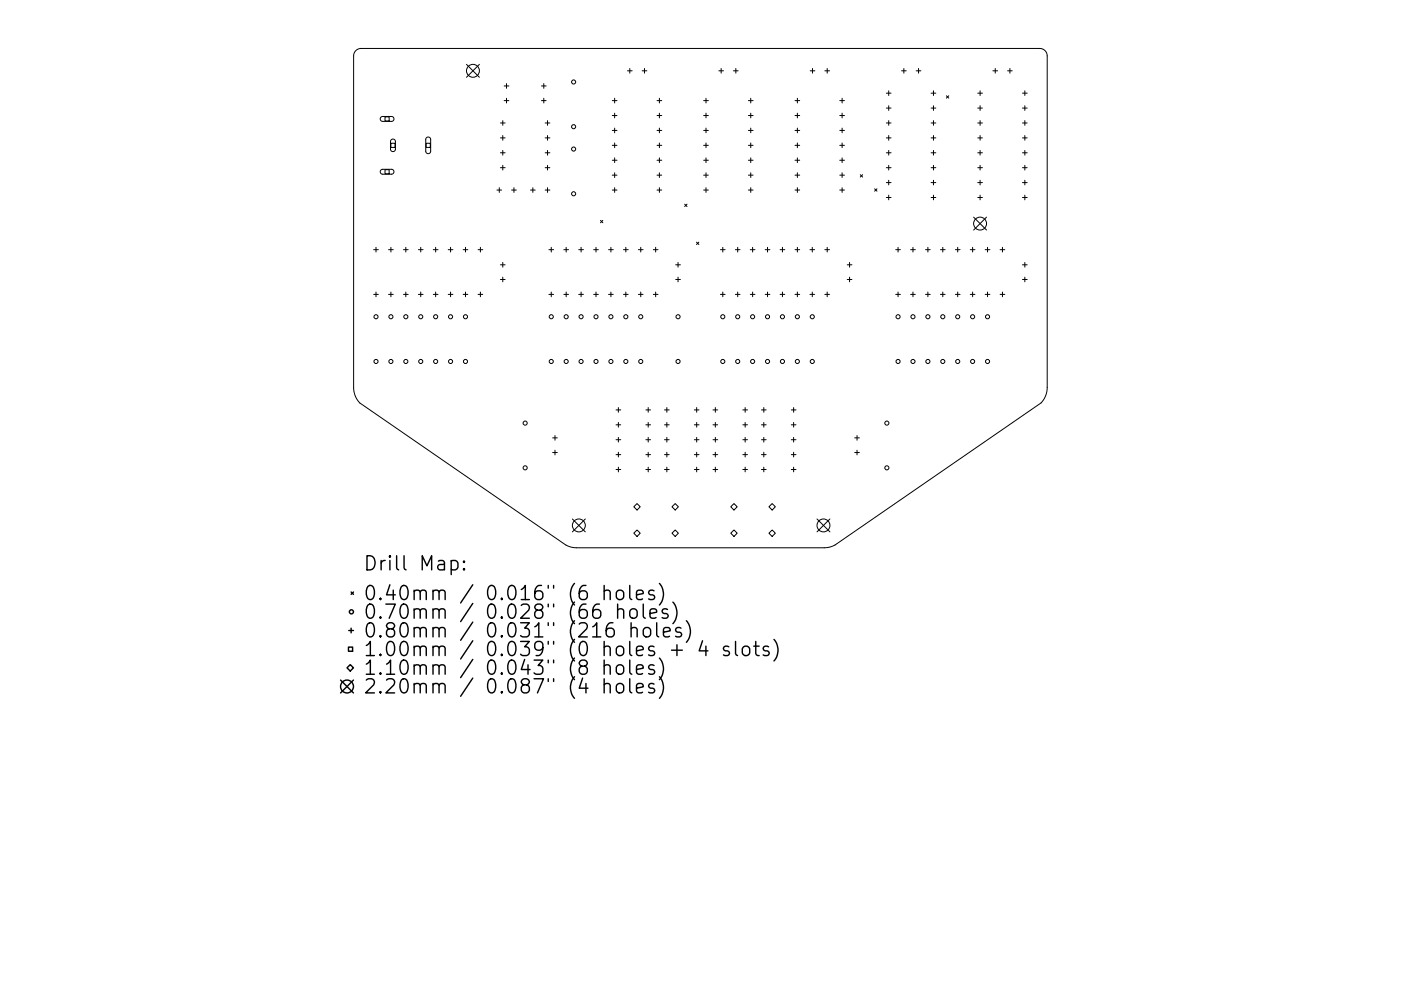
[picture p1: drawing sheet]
<svg xmlns="http://www.w3.org/2000/svg" width="297mm" height="210mm" viewBox="0 0 297 210" stroke-linecap="round" stroke-linejoin="round" font-family="sans-serif">
<defs><g id="words">
<g font-size="4.2">
<text x="76.9" y="121.1">Drill Map:</text>
<text x="76.9" y="127.4">0.40mm / 0.016&quot; (6 holes)</text>
<text x="76.9" y="131.3">0.70mm / 0.028&quot; (66 holes)</text>
<text x="76.9" y="135.3">0.80mm / 0.031&quot; (216 holes)</text>
<text x="76.9" y="139.2">1.00mm / 0.039&quot; (0 holes + 4 slots)</text>
<text x="76.9" y="143.2">1.10mm / 0.043&quot; (8 holes)</text>
<text x="76.9" y="147.2">2.20mm / 0.087&quot; (4 holes)</text>
</g>
</g></defs>
<g fill="none" stroke="#000" stroke-width=".21">
<path d="M75.4 10.7l.6-.3 .6-.1h143.8a1.58 1.58 0 0 1 1.6 1.6v70.3a4.7 4.7 0 0 1-1.3 3.3l-43.7 30.1-1 .5-1.3 .1h-52.4l-1.2-.1-1.1-.5-43.7-30.1a4.7 4.7 0 0 1-1.3-3.3v-70.3l.1-.6zM98.9 13.7l2.7 2.7M101.6 13.7l-2.7 2.7M106.9 18.2h1M107.4 17.7v1M114.8 18.2h1M115.3 17.7v1M133 15h1M133.5 14.5v1M136.1 15h1M136.6 14.5v1M152.4 15h1"/>
<path d="M152.9 14.5v1M155.5 15h1M156 14.5v1M171.8 15h1M172.3 14.5v1M174.9 15h1M175.4 14.5v1M187.9 19.8h1M188.4 19.3v1M191.1 15h1M191.6 14.5v1M194.3 15h.9"/>
<path d="M194.8 14.5v1M197.4 19.8h1M197.9 19.3v1M207.3 19.8h1M207.8 19.3v1M210.5 15h1M211 14.5v1M213.6 15h1M214.1 14.5v1M216.8 19.8h1M217.3 19.3v1M80.8 24.9l.3-.2h2l.3 .2 .1 .4-.4 .4h-2.1l-.4-.3z"/>
<path d="M80.8 36.1l.3-.2h2l.3 .2 .1 .4-.4 .5h-2.1l-.4-.4zM81.6 24.8h.9v.9h-.9zM81.6 36h.9v.9h-.9zM82.9 30.4h.9v.9h-.9zM82.9 29.7l.6-.2 .3 .4v1.8l-.4 .5-.4-.1-.2-.4v-1.7zM90.3 30.4h.9v.9h-.9zM90.4 29.2l.6-.1 .3 .4v2.7l-.1 .2-.4 .2-.3-.1-.2-.4v-2.6zM105.9 39.8v1M106.1 26.1h1M106.1 29.3h1M106.1 32.4h1M106.1 35.6h1"/>
<path d="M106.6 25.6v1M106.6 28.8v1M106.6 31.9v1M106.6 35.1v1M106.9 21.3h1M107.4 20.9v.9M109 39.8v1M113 39.8v1M114.8 21.3h1M115.3 20.9v.9M115.6 26.1h1M115.6 29.3h1"/>
<path d="M115.6 32.4h1M115.6 35.6h1M116.1 25.6v1M116.1 28.8v1M116.1 31.9v1M116.1 35.1v1M116.1 39.8v1M129.8 21.3h1M129.8 24.5h1M129.8 27.7h1M129.8 30.8h1M129.8 34h1"/>
<path d="M129.8 37.2h1M130.3 20.9v.9M130.3 24v1M130.3 27.2v1M130.3 30.3v1M130.3 33.5v1M130.3 36.7v1M130.3 39.8v1M139.3 21.3h1M139.3 24.5h1M139.3 27.7h1M139.3 30.8h1"/>
<path d="M139.3 34h1M139.3 37.2h1M139.8 20.9v.9M139.8 24v1M139.8 27.2v1M139.8 30.3v1M139.8 33.5v1M139.8 36.7v1M139.8 39.8v1M149.2 21.3h1M149.2 24.5h1M149.2 27.7h1"/>
<path d="M149.2 30.8h1M149.2 34h1M149.2 37.2h1M149.7 20.9v.9M149.7 24v1M149.7 27.2v1M149.7 30.3v1M149.7 33.5v1M149.7 36.7v1M149.7 39.8v1M158.7 21.3h1M158.7 24.5h1"/>
<path d="M158.7 27.7h1M158.7 30.8h1M158.7 34h1M158.7 37.2h1M159.2 20.9v.9M159.2 24v1M159.2 27.2v1M159.2 30.3v1M159.2 33.5v1M159.2 36.7v1M159.2 39.8v1M168.6 21.3h1"/>
<path d="M168.6 24.5h1M168.6 27.7h1M168.6 30.8h1M168.6 34h1M168.6 37.2h1M169.1 20.9v.9M169.1 24v1M169.1 27.2v1M169.1 30.3v1M169.1 33.5v1M169.1 36.7v1M169.1 39.8v1"/>
<path d="M178 21.3h1M178 24.5h1M178 27.7h1M178 30.8h1M178 34h1M178 37.2h1M178.5 20.9v.9M178.5 24v1M178.5 27.2v1M178.5 30.3v1M178.5 33.5v1M178.5 36.7v1"/>
<path d="M178.5 39.8v1M182.4 37.1l.5 .5M182.9 37.1l-.5 .5M187.9 22.9h1M187.9 26.1h1M187.9 29.3h1M187.9 32.4h1M187.9 35.6h1M187.9 38.7h1M188.4 22.4v1M188.4 25.6v1M188.4 28.8v1"/>
<path d="M188.4 31.9v1M188.4 35.1v1M188.4 38.2v1M197.4 22.9h1M197.4 26.1h1M197.4 29.3h1M197.4 32.4h1M197.4 35.6h1M197.4 38.7h1M197.9 22.4v1M197.9 25.6v1M197.9 28.8v1"/>
<path d="M197.9 31.9v1M197.9 35.1v1M197.9 38.2v1M200.7 20.3l.5 .5M201.2 20.3l-.5 .5M207.3 22.9h1M207.3 26.1h1M207.3 29.3h1M207.3 32.4h1M207.3 35.6h1M207.3 38.7h1M207.8 22.4v1"/>
<path d="M207.8 25.6v1M207.8 28.8v1M207.8 31.9v1M207.8 35.1v1M207.8 38.2v1M216.8 22.9h1M216.8 26.1h1M216.8 29.3h1M216.8 32.4h1M216.8 35.6h1M216.8 38.7h1M217.3 22.4v1"/>
<path d="M217.3 25.6v1M217.3 28.8v1M217.3 31.9v1M217.3 35.1v1M217.3 38.2v1M79.2 53h1M79.7 52.5v1M82.4 53h1M82.9 52.5v1M85.5 53h1M86 52.5v1M88.7 53h1"/>
<path d="M89.2 52.5v1M91.9 53h1M92.4 52.5v1M95 53h1M95.5 52.5v1M98.2 53h1M98.7 52.5v1M101.4 53h1M101.9 52.5v1M105.4 40.3h1M106.1 56.2h1M106.1 59.3h1"/>
<path d="M106.6 55.7v1M106.6 58.8v1M108.5 40.3h1M112.5 40.3h1M115.6 40.3h1M116.4 53h1M116.9 52.5v1M119.5 53h1M120 52.5v1M122.7 53h1M123.2 52.5v1M125.9 53h1"/>
<path d="M126.4 52.5v1M127.3 46.8l.5 .5M127.8 46.8l-.5 .5M129 53h1M129.5 52.5v1M129.8 40.3h1M132.2 53h1M132.7 52.5v1M135.4 53h.9M135.9 52.5v1M138.5 53h1M139 52.5v1"/>
<path d="M139.3 40.3h1M143.3 56.2h1M143.3 59.3h1M143.8 55.7v1M143.8 58.8v1M145.2 43.3l.5 .5M145.7 43.3l-.5 .5M147.7 51.4l.5 .5M148.2 51.4l-.5 .5M149.2 40.3h1M152.7 53h1M153.2 52.5v1"/>
<path d="M155.9 53h1M156.4 52.5v1M158.7 40.3h1M159.1 53h1M159.6 52.5v1M162.2 53h1M162.7 52.5v1M165.4 53h1M165.9 52.5v1M168.6 40.3h1M168.6 53h1M169.1 52.5v1"/>
<path d="M171.7 53h1M172.2 52.5v1M174.9 53h1M175.4 52.5v1M178 40.3h1M179.6 56.2h1M179.6 59.3h1M180.1 55.7v1M180.1 58.8v1M185.4 40.1l.5 .5M185.9 40.1l-.5 .5M187.9 41.9h1"/>
<path d="M188.4 41.4v1M189.9 53h1M190.4 52.5v1M193.1 53h1M193.6 52.5v1M196.2 53h1M196.7 52.5v1M197.4 41.9h1M197.9 41.4v1M199.4 53h1M199.9 52.5v1M202.6 53h1"/>
<path d="M203.1 52.5v1M205.7 53h1M206.2 52.5v1M206.4 46.1l2.8 2.7M207.3 41.9h1M207.8 41.4v1M208.9 53h1M209.2 46.1l-2.8 2.7M209.4 52.5v1M212 53h1M212.5 52.5v1M216.8 41.9h1"/>
<path d="M216.8 56.2h1M216.8 59.3h1M217.3 41.4v1M217.3 55.7v1M217.3 58.8v1M79.2 62.5h1M79.7 62v1M82.4 62.5h1M82.9 62v1M85.5 62.5h1M86 62v1M88.7 62.5h1"/>
<path d="M89.2 62v1M91.9 62.5h1M92.4 62v1M95 62.5h1M95.5 62v1M98.2 62.5h1M98.7 62v1M101.4 62.5h1M101.9 62v1M116.4 62.5h1M116.9 62v1M119.5 62.5h1"/>
<path d="M120 62v1M122.7 62.5h1M123.2 62v1M125.9 62.5h1M126.4 62v1M129 62.5h1M129.5 62v1M132.2 62.5h1M132.7 62v1M135.4 62.5h.9M135.9 62v1M138.5 62.5h1"/>
<path d="M139 62v1M152.7 62.5h1M153.2 62v1M155.9 62.5h1M156.4 62v1M159.1 62.5h1M159.6 62v1M162.2 62.5h1M162.7 62v1M165.4 62.5h1M165.9 62v1M168.6 62.5h1"/>
<path d="M169.1 62v1M171.7 62.5h1M172.2 62v1M174.9 62.5h1M175.4 62v1M189.9 62.5h1M190.4 62v1M193.1 62.5h1M193.6 62v1M196.2 62.5h1M196.7 62v1M199.4 62.5h1"/>
<path d="M199.9 62v1M202.6 62.5h1M203.1 62v1M205.7 62.5h1M206.2 62v1M208.9 62.5h1M209.4 62v1M212 62.5h1M212.5 62v1M117.2 92.9h1M117.2 96h1M117.7 92.4v1"/>
<path d="M117.7 95.5v1M130.6 87h1M130.6 90.1h1M130.6 93.3h1M130.6 96.5h1M130.6 99.6h1M131.1 86.5v1M131.1 89.6v1M131.1 92.8v1M131.1 96v1M131.1 99.1v1M136.9 87h1"/>
<path d="M136.9 90.1h1M136.9 93.3h1M136.9 96.5h1M136.9 99.6h1M137.4 86.5v1M137.4 89.6v1M137.4 92.8v1M137.4 96v1M137.4 99.1v1M140.9 87h1M140.9 90.1h1M140.9 93.3h1"/>
<path d="M140.9 96.5h1M140.9 99.6h1M141.4 86.5v1M141.4 89.6v1M141.4 92.8v1M141.4 96v1M141.4 99.1v1M147.2 87h1M147.2 90.1h1M147.2 93.3h1M147.2 96.5h1M147.2 99.6h1"/>
<path d="M147.7 86.5v1M147.7 89.6v1M147.7 92.8v1M147.7 96v1M147.7 99.1v1M151.2 87h1M151.2 90.1h1M151.2 93.3h1M151.2 96.5h1M151.2 99.6h1M151.7 86.5v1M151.7 89.6v1"/>
<path d="M151.7 92.8v1M151.7 96v1M151.7 99.1v1M157.5 87h1M157.5 90.1h1M157.5 93.3h1M157.5 96.5h1M157.5 99.6h1M158 86.5v1M158 89.6v1M158 92.8v1M158 96v1"/>
<path d="M158 99.1v1M161.4 87h1M161.4 90.1h1M161.4 93.3h1M161.4 96.5h1M161.4 99.6h1M161.9 86.5v1M161.9 89.6v1M161.9 92.8v1M161.9 96v1M161.9 99.1v1M167.8 87h1"/>
<path d="M167.8 90.1h1M167.8 93.3h1M167.8 96.5h1M167.8 99.6h1M168.3 86.5v1M168.3 89.6v1M168.3 92.8v1M168.3 96v1M168.3 99.1v1M181.2 92.9h1M181.2 96h1M181.7 92.4v1"/>
<path d="M181.7 95.5v1M121.4 110.1l2.7 2.7M124.1 110.1l-2.7 2.7M135.1 106.8l.6 .7-.6 .7-.7-.7zM135.1 112.4l.6 .7-.6 .7-.7-.7zM142.5 107.5l.7-.7 .6 .7-.6 .7zM142.5 113.1l.7-.7 .6 .7-.6 .7zM154.9 107.5l.7-.7 .7 .7-.7 .7zM154.9 113.1l.7-.7 .7 .7-.7 .7zM163 107.5l.7-.7 .7 .7-.7 .7zM163 113.1l.7-.7 .7 .7-.7 .7zM173.2 110.1l2.8 2.7"/>
<path d="M176 110.1l-2.8 2.7"/>
<circle cx="100.3" cy="15" r="1.37"/>
<circle cx="121.6" cy="17.4" r=".44"/>
<circle cx="121.6" cy="26.9" r=".44"/>
<circle cx="121.6" cy="31.6" r=".44"/>
<circle cx="121.6" cy="41.1" r=".44"/>
<circle cx="207.8" cy="47.4" r="1.37"/>
<circle cx="79.7" cy="67.2" r=".44"/>
<circle cx="79.7" cy="76.7" r=".44"/>
<circle cx="82.9" cy="67.2" r=".44"/>
<circle cx="82.9" cy="76.7" r=".44"/>
<circle cx="86" cy="67.2" r=".44"/>
<circle cx="86" cy="76.7" r=".44"/>
<circle cx="89.2" cy="67.2" r=".44"/>
<circle cx="89.2" cy="76.7" r=".44"/>
<circle cx="92.4" cy="67.2" r=".44"/>
<circle cx="92.4" cy="76.7" r=".44"/>
<circle cx="95.5" cy="67.2" r=".44"/>
<circle cx="95.5" cy="76.7" r=".44"/>
<circle cx="98.7" cy="67.2" r=".44"/>
<circle cx="98.7" cy="76.7" r=".44"/>
<circle cx="116.9" cy="67.2" r=".44"/>
<circle cx="116.9" cy="76.7" r=".44"/>
<circle cx="120" cy="67.2" r=".44"/>
<circle cx="120" cy="76.7" r=".44"/>
<circle cx="123.2" cy="67.2" r=".44"/>
<circle cx="123.2" cy="76.7" r=".44"/>
<circle cx="126.4" cy="67.2" r=".44"/>
<circle cx="126.4" cy="76.7" r=".44"/>
<circle cx="129.5" cy="67.2" r=".44"/>
<circle cx="129.5" cy="76.7" r=".44"/>
<circle cx="132.7" cy="67.2" r=".44"/>
<circle cx="132.7" cy="76.7" r=".44"/>
<circle cx="135.9" cy="67.2" r=".44"/>
<circle cx="135.9" cy="76.7" r=".44"/>
<circle cx="143.8" cy="67.2" r=".44"/>
<circle cx="143.8" cy="76.7" r=".44"/>
<circle cx="153.2" cy="67.2" r=".44"/>
<circle cx="153.2" cy="76.7" r=".44"/>
<circle cx="156.4" cy="67.2" r=".44"/>
<circle cx="156.4" cy="76.7" r=".44"/>
<circle cx="159.6" cy="67.2" r=".44"/>
<circle cx="159.6" cy="76.7" r=".44"/>
<circle cx="162.7" cy="67.2" r=".44"/>
<circle cx="162.7" cy="76.7" r=".44"/>
<circle cx="165.9" cy="67.2" r=".44"/>
<circle cx="165.9" cy="76.7" r=".44"/>
<circle cx="169.1" cy="67.2" r=".44"/>
<circle cx="169.1" cy="76.7" r=".44"/>
<circle cx="172.2" cy="67.2" r=".44"/>
<circle cx="172.2" cy="76.7" r=".44"/>
<circle cx="190.4" cy="67.2" r=".44"/>
<circle cx="190.4" cy="76.7" r=".44"/>
<circle cx="193.6" cy="67.2" r=".44"/>
<circle cx="193.6" cy="76.7" r=".44"/>
<circle cx="196.7" cy="67.2" r=".44"/>
<circle cx="196.7" cy="76.7" r=".44"/>
<circle cx="199.9" cy="67.2" r=".44"/>
<circle cx="199.9" cy="76.7" r=".44"/>
<circle cx="203.1" cy="67.2" r=".44"/>
<circle cx="203.1" cy="76.7" r=".44"/>
<circle cx="206.2" cy="67.2" r=".44"/>
<circle cx="206.2" cy="76.7" r=".44"/>
<circle cx="209.4" cy="67.2" r=".44"/>
<circle cx="209.4" cy="76.7" r=".44"/>
<circle cx="111.3" cy="89.8" r=".44"/>
<circle cx="111.3" cy="99.3" r=".44"/>
<circle cx="188" cy="89.8" r=".44"/>
<circle cx="188" cy="99.3" r=".44"/>
<circle cx="122.7" cy="111.5" r="1.37"/>
<circle cx="174.6" cy="111.5" r="1.37"/>
</g>
<g fill="none" stroke="#000" stroke-width=".3">
<path d="M95.7 119.1l.8-.2 .6 .6v.8l-.3 .5-.3 .1-.8-.1M98.4 119.1l.1 .1-.1 .1-.2-.1 .2-.1v.2M73.9 137.3h.9v.9h-.9zM73.9 133.8h1M74.4 125.6l.5 .5M74.4 133.3v1M74.9 125.6l-.5 .5M98.4 120.6l.1 .2-.1 .1-.2-.1 .2-.2v.3M128.1 125.5a.74 .74 0 0 1 1.3 .1v1.6M128.1 124.2v3M130.8 125.5a.81 .81 0 0 1 .8-.3 .81 .81 0 0 1 .6 .6v.8a.81 .81 0 0 1-.8 .6 .81 .81 0 0 1-.7-.6v-.8zM130.9 129.5a.74 .74 0 0 1 1.3 .1v1.6"/>
<path d="M130.9 128.2v3M133.5 124.2v2.6l.4 .4M133.8 129.3a.81 .81 0 0 1 1.3 .4v.9a.81 .81 0 0 1-.8 .6 .81 .81 0 0 1-.8-.6v-.9zM133.8 133.4a.74 .74 0 0 1 1.3 .2v1.5M133.8 132.1v3M134.9 126.2l1.5-.3-.2-.5-.8-.2-.5 .4v1.2l.2 .3 .3 .1 .8-.1M136.4 128.2v2.5l.4 .5M136.5 133.4a.81 .81 0 0 1 .8-.3 .81 .81 0 0 1 .6 .6v.9a.81 .81 0 0 1-.7 .6 .81 .81 0 0 1-.8-.6v-.9zM137.8 130.2l1.4-.3-.1-.6-.9-.1-.4 .4v1.1l.1 .3 .3 .2 .9-.2M138.7 125.4l-.8-.2-.4 .4 .2 .5 1 .3 .1 .2-.1 .5-.3 .1-.9-.1M139.2 132.1v2.6l.5 .4M139.8 123.8a3.4 3.4 0 0 1 0 4.6"/>
<path d="M139.8 139.6a3.4 3.4 0 0 1 0 4.6M140.7 134.1l1.4-.3-.2-.5-.8-.2-.4 .5v1.1l.1 .3 .3 .1 .8-.1M141.5 129.3l-.7-.1-.4 .4 .1 .4 1 .3 .2 .3-.2 .4-.3 .2-.8-.2M142.4 137.9h2.3M142.7 127.7a3.4 3.4 0 0 1 0 4.6M143.5 136.8v2.3M144.4 133.3l-.7-.2-.5 .5 .2 .4 1 .3 .1 .3-.1 .4-.3 .1-.9-.1M145.5 131.7a3.4 3.4 0 0 1 0 4.6M148.9 135.9l-.7 2.2h1.9M149.7 137.1v2M154.5 137.2l-.7-.1-.4 .4 .1 .4 1 .3 .2 .3-.2 .4-.3 .2-.8-.2M155.9 136.1v2.6l.5 .4"/>
<path d="M157.7 137.2a.81 .81 0 0 1 1.2 .5v.8a.81 .81 0 0 1-.7 .6 .81 .81 0 0 1-.8-.6v-.8zM159.8 137.1h1.1M160.2 136.1v2.6l.2 .2 .5 .2M162.9 137.2l-.7-.1-.4 .4 .1 .4 1 .3 .2 .3-.2 .4-.2 .2-.9-.2M164.1 135.7a3.4 3.4 0 0 1 0 4.5M72.2 144.3l2.7 2.7M74.3 141l.6 .7-.6 .7-.7-.7zM74.9 144.3l-2.7 2.7M128.1 141.3a.74 .74 0 0 1 1.3 .2v1.5M128.1 145.3a.75 .75 0 0 1 1.3 .1v1.6M128.1 140v3M128.1 144v3"/>
<path d="M130.8 141.3a.81 .81 0 0 1 .8-.3 .81 .81 0 0 1 .6 .6v.9a.81 .81 0 0 1-.8 .6 .81 .81 0 0 1-.7-.6v-.9zM130.8 145.3a.81 .81 0 0 1 .8-.3 .81 .81 0 0 1 .6 .6v.8a.81 .81 0 0 1-.8 .6 .81 .81 0 0 1-.7-.6v-.8zM133.5 140v2.6l.4 .4M133.5 144v2.6l.4 .4M134.9 142l1.5-.2-.2-.6-.8-.2-.5 .5v1.1l.2 .3 .3 .1 .8-.1M134.9 146l1.5-.3-.2-.5-.8-.2-.5 .4v1.2l.2 .3 .3 .1 .8-.1M138.7 141.2l-.8-.2-.4 .5 .2 .4 1 .3 .1 .3-.1 .4-.3 .1-.9-.1M138.7 145.2l-.8-.2-.4 .4 .2 .5 1 .3 .1 .2-.1 .5-.3 .1-.9-.1M139.8 143.6a3.4 3.4 0 0 1 0 4.6"/>
<circle cx="74.5" cy="129.8" r=".44"/>
<circle cx="73.6" cy="145.7" r="1.37"/>
</g>
<use href="#words"/>
</svg>
